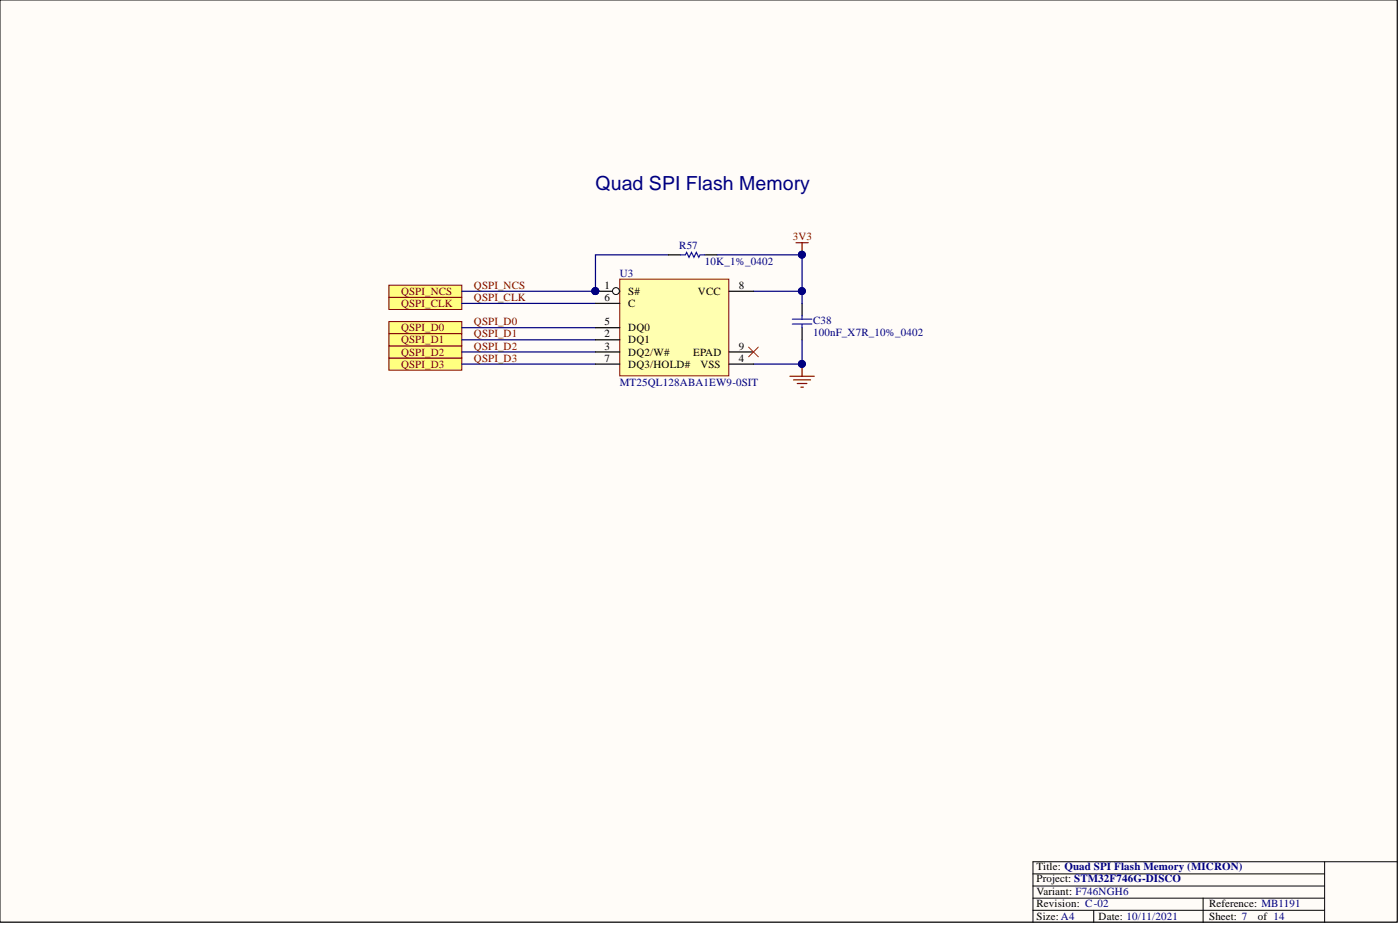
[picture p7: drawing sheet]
<svg xmlns="http://www.w3.org/2000/svg" width="292mm" height="193mm" viewBox="0 0 292 193" stroke-linecap="round" stroke-linejoin="round" font-family="sans-serif">
<defs><g id="words">
<text font-size="4.1" fill="#000080" x="124.2" y="39.7">Quad SPI Flash Memory</text>
<g font-size="2.3" fill="#000080">
<text x="141.7" y="51.9">R57</text>
<text x="129.3" y="57.7">U3</text>
<text x="147.1" y="55.2">10K_1%_0402</text>
<text x="169.6" y="67.6">C38</text>
<text x="169.6" y="70.1">100nF_X7R_10%_0402</text>
<text x="129.3" y="80.5">MT25QL128ABA1EW9-0SIT</text>
</g>
<g font-size="2.3" fill="#800000">
<text x="165.4" y="50.1">3V3</text>
<text x="83.7" y="64.1">QSPI_CLK</text>
<text x="83.7" y="61.5">QSPI_NCS</text>
<text x="98.9" y="60.3">QSPI_NCS</text>
<text x="98.9" y="62.8">QSPI_CLK</text>
<text x="83.7" y="69.1">QSPI_D0</text>
<text x="83.7" y="71.7">QSPI_D1</text>
<text x="98.9" y="67.9">QSPI_D0</text>
<text x="98.9" y="70.4">QSPI_D1</text>
<text x="83.7" y="76.7">QSPI_D3</text>
<text x="83.7" y="74.2">QSPI_D2</text>
<text x="98.9" y="72.9">QSPI_D2</text>
<text x="98.9" y="75.5">QSPI_D3</text>
</g>
<g font-size="2.3">
<text x="126.1" y="60.3">1</text>
<text x="126.1" y="62.8">6</text>
<text x="131.1" y="61.5">S#</text>
<text x="131.1" y="64.1">C</text>
<text x="145.6" y="61.5">VCC</text>
<text x="154.2" y="60.3">8</text>
<text x="126.1" y="67.9">5</text>
<text x="126.1" y="70.4">2</text>
<text x="131.1" y="69.1">DQ0</text>
<text x="131.1" y="71.7">DQ1</text>
<text x="126.1" y="72.9">3</text>
<text x="126.1" y="75.5">7</text>
<text x="131.1" y="74.2">DQ2/W#</text>
<text x="131.1" y="76.7">DQ3/HOLD#</text>
<text x="144.6" y="74.2">EPAD</text>
<text x="146.1" y="76.7">VSS</text>
<text x="154.2" y="75.5">4</text>
<text x="154.2" y="72.9">9</text>
<text x="216.3" y="181.5">Title: Quad SPI Flash Memory (MICRON)</text>
<text x="216.3" y="184.1">Project: STM32F746G-DISCO</text>
<text x="216.3" y="191.9">Size: A4</text>
<text x="216.3" y="189.1">Revision: C-02</text>
<text x="216.3" y="186.6">Variant: F746NGH6</text>
<text x="229.2" y="191.9">Date: 10/11/2021</text>
<text x="252.3" y="189.1">Reference: MB1191</text>
<text x="252.3" y="191.9">Sheet: 7</text>
<text x="262.4" y="191.9">of 14</text>
</g>
</g></defs>
<path d="M0 0h291.5v192.4h-291.5z" fill="#fffcf8" stroke="#000" stroke-width=".21"/>
<path d="M276.4 179.8v12.6M291.6 179.8h-76.1v12.6M215.5 182.3h60.9M215.5 184.8h60.9M215.5 189.9h60.9M215.5 187.4h60.9M228.2 189.9v2.5M251 187.4v5" fill="none" stroke="#000" stroke-width=".21"/>
<path d="M166.1 50.6h2.5M167.3 50.6v2.6" fill="none" stroke="#800000" stroke-width=".25"/>
<circle cx="167.3" cy="53.1" r=".72" fill="#000080" stroke="#000080" stroke-width=".21"/>
<g fill="#ffff80" stroke="#800000" stroke-width=".21">
<path d="M81.1 67.1h15.3v2.5h-15.3z" fill-rule="evenodd"/>
<path d="M81.1 74.7h15.3v2.5h-15.3z" fill-rule="evenodd"/>
<path d="M81.1 72.2h15.3v2.5h-15.3z" fill-rule="evenodd"/>
<path d="M81.1 69.6h15.3v2.6h-15.3z" fill-rule="evenodd"/>
</g>
<path d="M96.4 68.4h27.8M96.4 73.4h27.8M96.4 70.9h27.8M96.4 76h27.8" fill="none" stroke="#000080" stroke-width=".25"/>
<g fill="#ffff80" stroke="#800000" stroke-width=".21">
<path d="M81.1 62h15.3v2.6h-15.3z" fill-rule="evenodd"/>
<path d="M81.1 59.5h15.3v2.5h-15.3z" fill-rule="evenodd"/>
</g>
<path d="M139.5 53.2h-15.3v7.6h-27.8M149.6 53.2h17.7v10.1M96.4 63.3h27.8M157.2 60.8h10.1M167.3 70.9v5.1h-10.1" fill="none" stroke="#000080" stroke-width=".25"/>
<g fill="#000080" stroke="#000080" stroke-width=".21">
<circle cx="124.2" cy="60.7" r=".72"/>
<circle cx="167.3" cy="75.9" r=".72"/>
<circle cx="167.3" cy="60.7" r=".72"/>
<circle cx="167.3" cy="53.1" r=".72"/>
</g>
<path d="M139.5 53.2h2.5M147.1 53.2h2.5M167.3 63.3v2.5M167.3 68.4v2.5" fill="none" stroke="#000" stroke-width=".25"/>
<path d="M142 53.2h1l.3-.5 .5 1 .5-1 .5 1 .5-1 .5 1 .2-.5h1.1M165.3 66.6h4.1M165.3 67.6h4.1M167.3 65.8v.8M167.3 67.6v.8" fill="none" stroke="#00f" stroke-width=".25"/>
<path d="M164.8 78.5h5.1M165.6 79.2h3.5M167.3 76v2.5M166.3 80h2.1M167.1 80.8h.5" fill="none" stroke="#800000" stroke-width=".25"/>
<path d="M129.3 58.2h22.8v20.2h-22.8z" fill="#ffffb0" stroke="#800000" stroke-width=".21"/>
<path d="M124.2 60.8h5.1M152.1 60.8h5.1M152.1 76h5.1" fill="none" stroke="#000" stroke-width=".25"/>
<circle cx="128.5" cy="60.7" r=".72" fill="#fffcf8" stroke="#000" stroke-width=".21"/>
<circle cx="124.2" cy="60.7" r=".72" fill="#000080" stroke="#000080" stroke-width=".21"/>
<path d="M124.2 63.3h5.1M124.2 68.4h5.1M124.2 70.9h5.1M124.2 73.4h5.1M124.2 76h5.1M152.1 73.4h5.1" fill="none" stroke="#000" stroke-width=".25"/>
<path d="M156.2 72.4l2 2M158.2 72.4l-2 2" fill="none" stroke="#f00" stroke-width=".21"/>
<use href="#words"/>
</svg>
